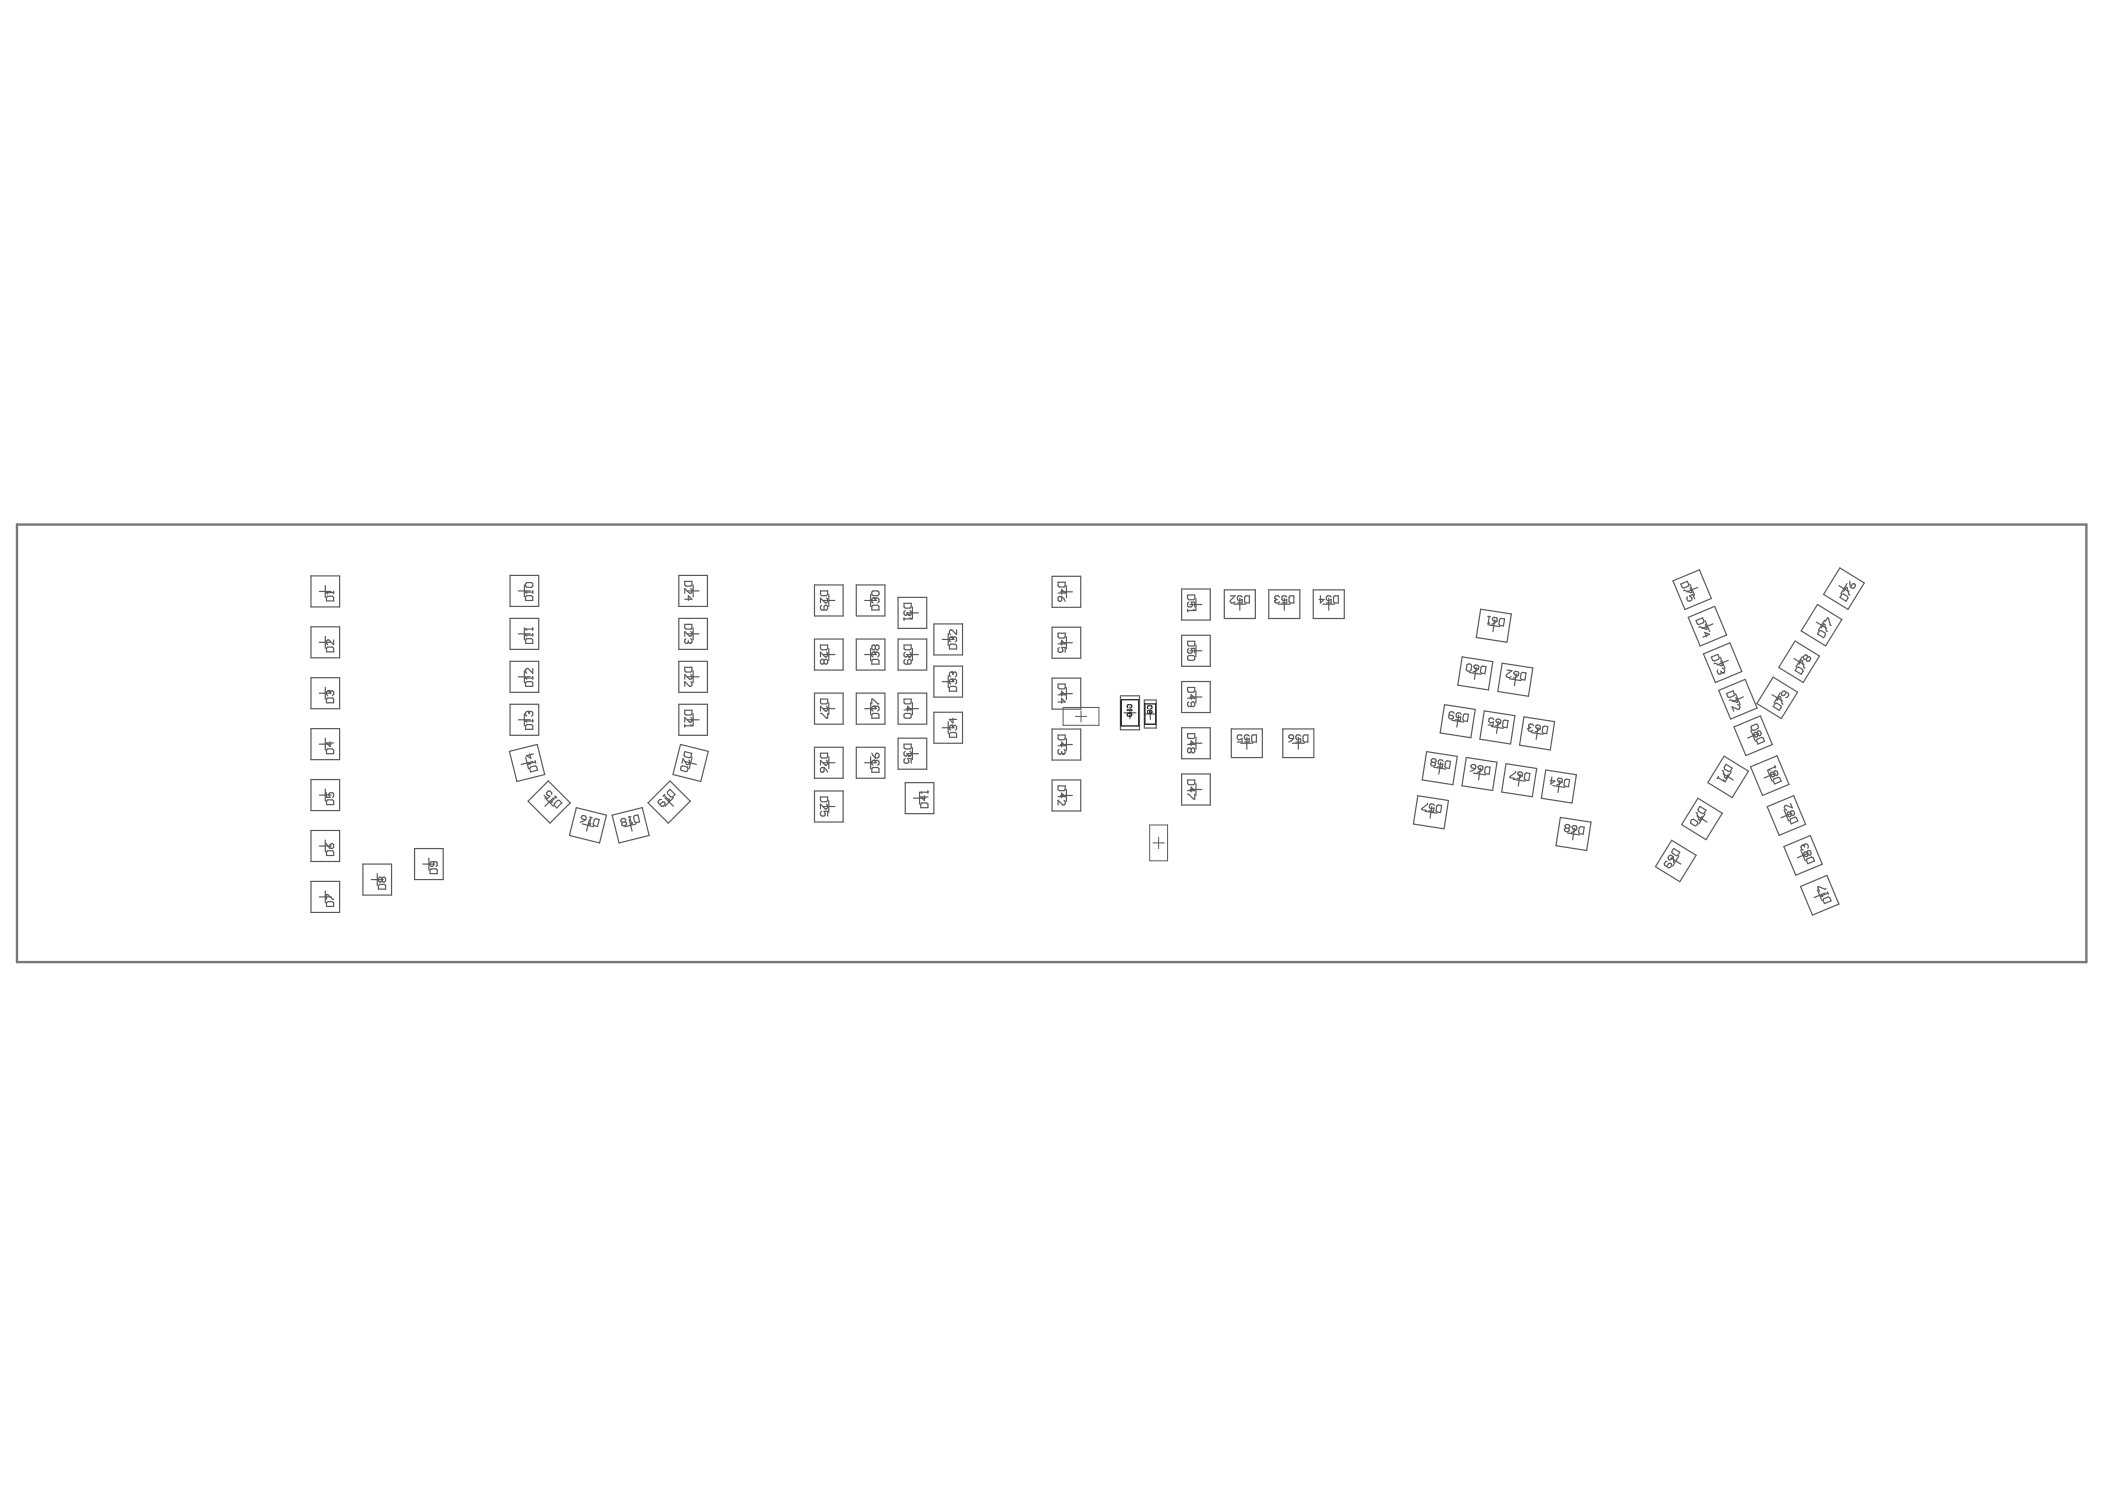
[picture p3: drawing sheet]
<svg xmlns="http://www.w3.org/2000/svg" width="297mm" height="210mm" viewBox="0 0 297 210" stroke-linecap="round" stroke-linejoin="round" font-family="sans-serif">
<g fill="none" stroke="#5a5a5a" stroke-width=".17">
<path d="M43.9 81.2h4v4.4h-4zM43.9 88.4h4v4.4h-4zM43.9 95.6h4v4.4h-4zM45.1 83.4h1.6M45.1 90.6h1.6M45.1 97.8h1.6M45.9 82.6v1.7M45.9 89.8v1.7M45.9 96.9v1.7M46.1 83.6h.1M46.1 84.3l.1-.2h.7l.2 .2v.5h-1zM46.1 91.5l.1-.2h.7l.2 .2v.5h-1z"/>
<path d="M46.1 98.6l.1-.1h.7l.2 .1v.5h-1zM46.1 83.6h1M46.1 83.6l.1 .2M46.4 97.5h.1M46.4 97.5h-.2l-.1 .1v.4l.1 .1M46.4 97.5l.2 .1M46.6 97.6l.1-.1h.2l.2 .1v.4l-.2 .1M46.6 97.6v.2M47.1 83.4v.4M47.1 90.3v.6l-.7-.6h-.2l-.1 .1v.4l.1 .1M72 81.2h4v4.3h-4zM72 87.2h4v4.4h-4z"/>
<path d="M72 93.3h4v4.4h-4zM72 99.3h4v4.4h-4zM73.2 83.4h1.6M73.2 89.4h1.6M73.2 95.5h1.6M74 82.5v1.7M74 88.6v1.7M74 94.6v1.7M74.2 83.5h.1M74.2 89.6h.1M74.2 88.7h.1M74.2 95.6h.1"/>
<path d="M74.2 84.2l.1-.2h.7l.2 .2v.5h-1zM74.2 96.3l.1-.2h.7l.2 .2v.5h-1zM74.2 82.3l.1-.1h.7l.2 .1v.4l-.2 .2h-.7l-.1-.2zM74.2 90.3l.1-.2h.7l.2 .2v.5h-1zM74.2 83.5h1M74.2 83.5l.1 .2M74.2 89.6h1M74.2 89.6l.1 .2M74.2 88.7h1M74.2 88.7l.1 .2M74.2 95.6h1M74.2 95.6l.1 .2"/>
<path d="M75.2 83.4v.3M75.2 88.6v.3M75.2 89.4v.4M75.2 94.3v.7l-.7-.7h-.2l-.1 .2v.3l.1 .2M75.2 95.5v.3M95.8 81.2h4v4.3h-4zM95.8 87.2h4v4.4h-4zM95.8 93.3h4v4.4h-4zM95.8 99.3h4v4.4h-4zM96.6 88.1h1v.5l-.1 .1h-.7l-.2-.1zM96.6 82h1v.5l-.1 .2h-.7l-.2-.2zM96.6 94.1h1v.5l-.1 .2h-.7l-.2-.2z"/>
<path d="M96.6 84.5h1l-.5-.5v.7M96.8 90.1l-.2 .2v.3l.2 .2h.2l.1-.2M97 83.4h1.6M97 89.4h1.6M97 95.5h1.6M97.1 90.6l.2 .2M97.1 90.4v.2M97.3 90.8h.1M97.5 90.1l.1 .2v.3l-.1 .2h-.2M97.5 96.1l.1 .2v.4l-.1 .1h-.2l-.7-.7v.7M97.5 83l.1 .2v.3l-.1 .2h-.2l-.7-.7v.7M97.5 89.1l.1 .1v.4l-.1 .2h-.2l-.7-.7v.7"/>
<path d="M97.5 95.1l.1 .2v.3l-.1 .2h-.2l-.7-.7v.7M97.8 82.5v1.7M97.8 88.6v1.7M97.8 94.6v1.7M114.9 97.8h4.1v4.4h-4.1zM114.9 82.5h4.1v4.4h-4.1zM114.9 90.1h4.1v4.4h-4.1zM115.8 83.4h1v.5l-.2 .1h-.7l-.1-.1zM115.8 91h1v.5l-.2 .2h-.7l-.1-.2zM115.8 98.6h1v.5l-.2 .2h-.7l-.1-.2zM115.9 85.4l-.1 .1v.4l.1 .1h.7l.2-.1v-.4l-.2-.1h-.1l-.2 .1v.5M116.1 100h1.7"/>
<path d="M116.1 92.3h1.7M116.1 84.7h1.7M116.3 93.2l-.2-.2h-.2l-.1 .2v.3l.1 .2h.2l.2-.2M116.3 93.2l.2-.2h.1l.2 .2v.3l-.2 .2h-.1l-.2-.2M116.3 93.2v.3M116.6 84.4l.2 .1v.4l-.2 .1h-.1l-.7-.6v.6M116.6 92l.2 .2v.3l-.2 .2h-.1l-.7-.7v.7M116.6 99.6l.2 .2v.3l-.2 .2h-.1l-.7-.7v.7M117 83.9v1.6M117 91.5v1.7M117 99.1v1.7M120.8 97.8h4.1v4.4h-4.1z"/>
<path d="M120.8 90.1h4.1v4.4h-4.1zM120.8 82.5h4.1v4.4h-4.1zM122 100h1.7M122 92.3h1.7M122 84.7h1.7M122.9 83.9v1.6M122.9 91.5v1.7M122.9 99.1v1.7M123 83.5l.2-.1h.7l.1 .1v.4l-.1 .1h-.7l-.2-.1zM123 99.3v-.7h.2l.7 .7h.1M123 93.2l.2-.2h.7l.1 .2v.5h-1zM123 85.5l.2-.1h.7l.1 .1v.6h-1z"/>
<path d="M123.4 84.4h.1M123.4 99.6h.1M123.4 92h.1M123.4 84.4h-.2l-.2 .1v.4l.2 .1M123.4 92h-.2l-.2 .2v.3l.2 .2M123.4 99.6h-.2l-.2 .2v.3l.2 .2M123.4 84.4l.1 .1M123.4 99.6l.1 .2M123.4 92l.1 .2M123.5 91.2l-.1-.2h-.2l-.2 .2v.3l.2 .2h.2l.1-.2M123.5 91.2l.2-.2h.2l.1 .2v.3l-.1 .2h-.2l-.2-.2M123.5 84.5l.2-.1h.2l.1 .1v.4l-.1 .1"/>
<path d="M123.5 92.2l.2-.2h.2l.1 .2v.3l-.1 .2M123.5 99.8l.2-.2h.2l.1 .2v.3l-.1 .2M123.5 84.5v.2M123.5 91.2v.3M123.5 92.2v.1M123.5 99.8v.2M126.7 97.8h4.1v4.4h-4.1zM126.7 90.1h4.1v4.4h-4.1zM126.7 84.3h4.1v4.3h-4.1zM127.6 98.6h1v.5l-.2 .2h-.7l-.1-.2zM127.6 91h1v.5l-.2 .2h-.7l-.1-.2zM127.6 85.1h1v.5l-.2 .2h-.7l-.1-.2z"/>
<path d="M127.6 87.1v.4M127.6 87.3h1M127.7 92l-.1 .2v.3l.1 .2h.2l.2-.2M127.7 93l-.1 .2v.3l.1 .2h.7l.2-.2v-.3l-.2-.2h-.2l-.1 .2v.5M127.7 86.1l-.1 .2v.3l.1 .2h.2l.2-.2M127.9 100h1.7M127.9 92.3h1.7M127.9 86.5h1.7M128.1 86.6l.1 .2M128.1 86.5v.1M128.1 92.3v.2M128.1 92.5l.1 .2"/>
<path d="M128.2 86.8h.1M128.2 92.7h.1M128.4 92l.2 .2v.3l-.2 .2h-.2M128.4 86.1l.2 .2v.3l-.2 .2h-.2M128.4 87.1l.2 .2M128.6 87.3h.1M128.7 85.6v1.7M128.7 91.5v1.7M128.7 99.1v1.7M131.8 88h4v4.4h-4zM131.8 94h4v4.3h-4zM133 90.2h1.6"/>
<path d="M133 96.2h1.6M133.8 89.4v1.6M133.8 95.3v1.7M134.1 96.8h.7l.2 .2v.5h-1v-.5zM134.1 90.9h.7l.2 .1v.5h-1v-.5zM134.3 89.9h.1M134.3 95.8h.1M134.3 94.8h.1M134.3 94.8h-.2l-.1 .2v.3l.1 .2M134.3 95.8h-.2l-.1 .2v.3l.1 .2M134.3 89.9h-.2l-.1 .1v.4l.1 .1M134.3 89.9l.2 .1"/>
<path d="M134.3 95.8l.2 .2M134.3 94.8l.2 .2M134.5 95l.1-.2h.2l.2 .2v.3l-.2 .2M134.5 96l.1-.2h.2l.2 .2v.3l-.2 .2M134.5 95v.1M134.5 96v.2M134.5 90l.1-.1h.2l.2 .1v.4l-.2 .1M134.5 90v.2M135 88.9v.6l-.7-.6h-.2l-.1 .1v.4l.1 .1M148.5 81.3h4v4.4h-4zM148.5 88.5h4v4.4h-4zM148.5 95.7h4v4.3h-4z"/>
<path d="M149.3 82.1h1v.5l-.2 .2h-.6l-.2-.2zM149.3 84.3l.2-.1h.3v.5l-.2 .1h-.1l-.2-.1zM149.3 89.3h1v.5l-.2 .2h-.6l-.2-.2zM149.3 96.5h1v.5l-.2 .2h-.6l-.2-.2zM149.3 83.7h1l-.5-.6v.7M149.3 90.8h1l-.5-.5v.7M149.3 98h1l-.5-.5v.7M149.3 99h1l-.5-.5v.7M149.5 91.3l-.2 .2v.3l.2 .2h.3l.2-.2-.2-.5h.5v.7M149.6 97.8h1.7M149.6 90.7h1.7M149.6 83.5h1.7"/>
<path d="M149.8 84.2l.5 .6M150.5 82.6v1.7M150.5 89.8v1.7M150.5 97v1.7M158.1 98.2h2.7v4.8h-2.7zM159.5 99.7v1.7M161.5 98.7h1.7v4h-1.7zM162.3 100v1.5M166.7 89.6h4.1v4.4h-4.1zM166.7 83.1h4.1v4.4h-4.1zM166.7 96.1h4.1v4.4h-4.1zM167.6 97h1v.5l-.2 .2h-.6l-.2-.2z"/>
<path d="M167.6 83.9h1v.5l-.2 .2h-.6l-.2-.2zM167.6 86v.3M167.6 90.5h1v.5l-.2 .1h-.6l-.2-.1zM167.6 92.6l.2-.1h.6l.2 .1v.4l-.2 .1h-.6l-.2-.1zM167.6 98.5h1l-.5-.5v.7M167.6 86.1h1M167.8 84.9l-.2 .2v.3l.2 .2h.3l.2-.2-.2-.5h.5v.7M167.8 91.5l-.2 .1v.4l.2 .1h.3l.2-.1-.2-.5h.5v.6M167.8 99l-.2 .2v.3l.2 .2h.6l.2-.2v-.3l-.2-.2h-.1l-.2 .2v.5M167.9 98.3h1.7M167.9 91.8h1.7M167.9 85.3h1.7"/>
<path d="M168.4 86l.2 .1M168.6 86.1h.1M168.8 84.4v1.7M168.8 91v1.6M168.8 97.5v1.7M172.8 83.2h4.3v4h-4.3zM173.6 84h.7l-.7 .7v.2l.2 .2h.3l.2-.2M174.1 85.2h1.7M175 84.4v1.7M175.3 84.2l-.2-.2h-.3l-.2 .2v.4l.2 .1 .5-.1v.5h-.7M175.6 84.2l.2-.2h.5v1.1h-.5l-.2-.2zM179 83.2h4.4v4h-4.4z"/>
<path d="M179.9 84.7h.1M179.9 84.7v.2l.1 .2h.4l.2-.2M180 84.6l-.1 .1M180 84.6h.2M180.4 85.2h1.7M180.6 84.2l-.2-.2h-.4l-.1 .2v.2l.1 .2M181.2 84.4v1.7M181.6 84.2l-.2-.2h-.3l-.2 .2v.4l.2 .1 .5-.1v.5h-.7M182.1 84h.5v1.1h-.5l-.2-.2v-.7zM185.3 83.2h4.4v4h-4.4zM186.3 84v1.1l.5-.5h-.6M186.7 85.2h1.6"/>
<path d="M187.5 84.4v1.7M187.8 84.2l-.1-.2h-.4l-.1 .2v.4l.1 .1 .5-.1v.5h-.6M188.3 84h.6v1.1h-.6l-.1-.2v-.7zM203.8 99.4l4.4 .7-.6 4-4.4-.7zM206.3 92.7l4.4 .6-.7 4-4.3-.6zM207 93.8l.2-.2 .3 .1 .2 .2-.1 .7-.2 .1-.4-.1-.1-.1zM207.4 94.9l1.6 .2M208 93.9l.2-.1 .3 .1 .2 .1-.1 .4-.5-.1-.1-.2zM208.3 94.2l-.2 1.6M208.6 94.4l-.7 .4M208.9 85.9l4.4 .7-.7 4-4.3-.7zM209 94.1l.2-.1h.5l-.2 1h-.5l-.1-.2z"/>
<path d="M210 88.1l1.6 .3M210 86.9l.3 .1M210 88h.1M210.1 87l-.1 1M210.2 87.8l-.2 .2M210.6 87.2l.2-.1h.3l.2 .2-.1 .4-.5-.1-.1-.2zM210.9 87.4l-.2 1.7M211.2 87.7l-.7 .3M211.6 87.4l.2-.2 .5 .1-.1 1-.5-.1-.2-.2zM212 93.6l4.3 .6-.6 4-4.3-.7zM212.7 94.5l.6 .1-.7 .6-.1 .1 .2 .2 .3 .1 .2-.2M213 95.8l1.7 .2"/>
<path d="M213.6 94.8l.2-.1h.4l.1 .2v.4l-.5-.1-.2-.2zM214 95.1l-.3 1.6M214.3 95.3l-.8 .4M214.6 95l.2-.2 .5 .1-.1 1-.5-.1-.2-.1zM236.1 81.9l3.7-1.5 1.7 4-3.7 1.6zM237.2 82.4l.9-.4 .2 .5-.1 .2-.6 .2h-.2zM238.1 84.2l-.1 .2 .1 .3 .3 .1 .3-.1 .1-.2-.4-.4 .5-.2 .2 .6M238.2 87.1l3.8-1.6 1.6 4.1-3.7 1.5zM238.5 82.4l.6 1.6M238.5 82.9l.3 .7h-.2l-.9-.3h-.1M239.3 87.5l1-.3 .2 .4-.1 .2-.7 .3-.2-.1zM239.6 82.9l-1.6 .6"/>
<path d="M240.4 92.2l3.7-1.5 1.7 4-3.7 1.6zM240.6 87.6l.7 1.5M240.6 88.1l.3 .6-.1 .1-.9-.4-.2 .1M240.8 89.8l-.2-.6 .6 .3-.9 .4M241.5 92.7l.9-.4 .2 .5-.1 .2-.6 .3-.2-.1zM241.7 88l-1.5 .7M242.4 94.5l-.1 .2 .1 .3 .3 .1h.1l.1-.3M242.5 97.4l3.8-1.6 1.6 4.1-3.7 1.5zM242.8 92.7l.6 1.6M242.8 93.2l.3 .7h-.2l-.9-.3h-.1M242.9 94.7v.1M242.9 94.8l.2 .1"/>
<path d="M243 94.2l.3 .1 .1 .3-.1 .3h-.2M243.1 94.9h.1M243.6 97.8l1-.3 .2 .4-.1 .2-.7 .3-.2-.1zM243.9 93.2l-1.6 .6M244.9 97.9l.7 1.5M244.9 98.4l.3 .6-.1 .1-.9-.4-.2 .1M245.2 99.4l.2 .1 .1 .3-.1 .2-.1 .1-.9-.4 .3 .6M246 98.3l-1.5 .7M250.1 98l1.4 .9M250.2 95.5l3.5 2.1-2.3 3.8-3.5-2.2zM250.5 99.2h.2l.6 .3 .1 .3-.3 .4-.9-.5zM250.8 98.8l.3-.6 .2 .1 .2 1h.1"/>
<path d="M251.2 97.7l-.9 1.5M252.1 97.6l-.3 .5h-.2l-.2-.1v-.2l.2-.3h.2l.6 .3v.3l-.2 .2-.2 .1M253.2 92.9l1.4 .9M253.3 90.4l3.4 2.1-2.3 3.8-3.4-2.1zM253.6 94.2l.2-.1 .6 .4v.2l-.2 .4-.9-.5zM253.8 93.7l.4-.6 .1 .1 .3 1 .1 .1M254.3 92.6l-.9 1.5M255.1 92.7l-.1-.2-.1-.1h-.3l-.1 .3v.3h.2h.2M255.1 92.7l.2-.1 .1 .1 .1 .3-.2 .2-.2 .1-.2-.1v-.2M255.1 92.7l-.2 .3M256.3 87.8l1.5 .8M256.5 85.3l3.4 2.1-2.3 3.7-3.4-2.1z"/>
<path d="M256.7 89l.3-.1 .5 .4 .1 .2-.3 .5-.8-.6zM257 88.6l.4-.6 .1 .1 .2 .9 .2 .1M257.5 87.5l-.9 1.4M257.5 87.7l.4-.6 .1 .1 .3 1h.1M259.5 82.6l1.4 .9M259.6 80.1l3.5 2.1-2.3 3.8-3.5-2.2zM259.9 83.8h.2l.6 .3 .1 .3-.3 .4-.9-.5zM260.2 83.4l.3-.6 .2 .1 .2 1h.1M260.6 82.3l-.8 1.5M261.1 82v.8M261.4 82.4l.2-.1 .2 .1v.3l-.2 .2-.2 .1-.3-.2zM43.9 102.8h4v4.4h-4z"/>
<path d="M43.9 110h4v4.3h-4zM43.9 117.1h4v4.4h-4zM45.1 105h1.6M45.1 112.2h1.6M45.1 119.3h1.6M45.9 104.1v1.7M45.9 111.3v1.7M45.9 118.5v1.7M46.1 105.8l.1-.2h.7l.2 .2v.5h-1zM46.1 111.8v.7h.5l-.2-.3v-.2l.2-.2h.3l.2 .2v.3l-.2 .2M46.1 113l.1-.2h.7l.2 .2v.5h-1zM46.1 119l.5 .7"/>
<path d="M46.6 119.2l.1-.2h.2l.2 .2v.3l-.2 .2h-.3zM46.6 104.6v.7l-.5-.5h1M58.5 119.7h4v4.4h-4zM71.9 106l3.9-1 1.1 4.3-4 .9zM73.2 101.5h1.6M74 100.7v1.7M74.2 101.7h.1M74.2 102.4l.1-.2h.7l.2 .2v.5h-1zM74.2 101.7h1M74.2 101.7l.1 .2M74.2 106.8l.4 1.6M74.5 100.4h.1"/>
<path d="M74.5 100.4h-.2l-.1 .1v.4l.1 .1M74.5 100.4l.2 .1M74.5 113l2.9-2.8 3.1 3.1-2.9 2.8zM74.6 107.7h.1M74.6 107.7l.2 .2M74.7 100.5l.1-.1h.2l.2 .1v.4l-.2 .1M74.7 100.5v.2M74.7 106.3l.2 .7-.6-.4 1-.2M74.9 108.2l.6-.2 .2 .2 .1 .4-.9 .3-.2-.5zM75.2 101.5v.4M75.2 107.4l-1.6 .4M75.5 107.3l.1 .4"/>
<path d="M75.6 107.5l-1 .2M76.9 112.5l1.2 1.2M77.7 113.1h.1M77.7 113.1h.3M77.9 112.1v-.3l-.3-.2h-.2l-.3 .2v.3l.5 .2-.3 .4-.5-.5M78.1 112.5l-1.2 1.2M78.2 113.4l.5-.5h.2l.4 .4-.7 .7-.4-.4zM78.3 112.3l.3 .2M78.4 112.4l-.7 .7M81.3 113.9l4.3 1.1-1 3.9-4.2-1zM82.1 115.2l.2-.2 .3 .1 .1 .2-.1 .3-.4-.1-.2-.2zM82.2 116.2l1.6 .4"/>
<path d="M82.6 115.6l-.7 .4M83.2 115.6l-.4 1.6M83.2 116.3h.1M83.3 115.3l.3 .1M83.4 116.2l-.2 .1M83.4 115.3l-.2 1M83.9 115.6l.2-.1 .5 .1-.3 1-.5-.1-.1-.2zM86.4 115l4.2-1.1 1 4-4.2 1zM88.2 115.9l.1-.2v-.1l-.2-.2-.4 .1-.1 .2v.2l.2 .1M88.2 115.9l.2 .2v.1l-.1 .2-.3 .1-.2-.1-.1-.2 .1-.2M88.2 115.9l-.4 .1M88.8 115.6l.4 1.6"/>
<path d="M89 115.2l-.3 .1 .2-.1 .2 1M89.1 116.2h.1M89.2 116l-.1 .2M89.5 115.1l.5-.1 .3 .9-.5 .2-.2-.2-.2-.6zM89.8 116.2l-1.6 .4M91.4 113.3l3.1-3.1 2.9 2.8-3.1 3.1zM93.4 112.8h-.3l-.2 .2v.3l.5 .4h.2l.2-.2v-.2l-.1-.2h-.2l-.4 .4M93.7 112.2l.7 .7M93.8 112.5l1.2 1.2M93.8 112.1l-.2 .2M94.2 111.7l.3-.3 .8 .7-.4 .3h-.2l-.5-.5zM94.4 112.9h.1"/>
<path d="M94.4 112.7v.2M95 112.5l-1.2 1.2M96 105l3.9 1-1 4.2-3.9-.9zM96.1 108.2l.2-.2 .7 .2 .1 .2-.1 .3-.2 .1-.7-.1-.1-.2zM96.6 100.2h1v.5l-.1 .2h-.7l-.2-.2zM96.6 102.2v.3M96.6 102.4h1M96.6 106l1 .3-.1 .5-.2 .1-.7-.2-.1-.2zM96.6 107.4l1.7 .4M97 101.5h1.6M97.2 107.2l.1 .2v.3l-.3 .2-.1-.1-.5-.8-.2 .7M97.5 101.2l.1 .2v.3l-.1 .2h-.2l-.7-.7v.7"/>
<path d="M97.5 102.2l.1 .2M97.6 102.4h.1M97.7 106.8l-.4 1.6M97.8 100.7v1.7M114.9 111.6h4.1v4.4h-4.1zM114.9 105.4h4.1v4.4h-4.1zM115.8 112.4h1v.5l-.2 .2h-.7l-.1-.2zM115.8 106.2h1v.6l-.2 .1h-.7l-.1-.1zM115.8 108.4l.1-.1h.4v.5l-.2 .1h-.2l-.1-.1zM115.8 100.6h.1l.7 .7h.2v-.7M115.9 114.4l-.1 .2v.3l.1 .2h.4l.2-.2-.2-.5h.5v.7M116.1 113.8h1.7"/>
<path d="M116.1 107.6h1.7M116.3 108.3l.5 .6M116.6 113.4l.2 .2v.3l-.2 .2h-.1l-.7-.7v.7M116.6 107.3l.2 .1v.4l-.2 .1h-.1l-.7-.6v.6M117 106.8v1.6M117 112.9v1.7M120.8 105.4h4.1v4.4h-4.1zM122 107.6h1.7M122.9 106.8v1.6M123 108.4l.2-.1h.7l.1 .1v.5h-1zM123 100.8l.2-.2h.7l.1 .2v.5h-1zM123 106.3l.5 .6"/>
<path d="M123.4 107.3h.1M123.4 107.3h-.2l-.2 .1v.4l.2 .1M123.4 107.3l.1 .1M123.5 106.4l.2-.1h.2l.1 .1v.4l-.1 .1h-.4zM123.5 107.4l.2-.1h.2l.1 .1v.4l-.1 .1M123.5 107.4v.2M126.7 104.1h4.1v4.4h-4.1zM127.6 105h1v.5l-.2 .1h-.7l-.1-.1zM127.6 100.8l.1-.2h.7l.2 .2v.3l-.2 .2h-.7l-.1-.2zM127.6 100.1h1l-.5-.5v.7M127.7 110.4h4.1v4.4h-4.1zM127.7 106l-.1 .2v.3l.1 .2h.2l.2-.2"/>
<path d="M127.7 107l-.1 .2v.3l.1 .2h.4l.1-.2-.1-.5h.5v.7M127.9 106.3h1.7M128.1 106.3v.2M128.1 106.5l.1 .2M128.2 106.7h.1M128.4 106l.2 .2v.3l-.2 .2h-.2M128.7 105.5v1.7M128.9 112.6h1.7M129.8 111.7v1.7M129.9 111.7h.1M129.9 113.4l.2-.1h.7l.1 .1v.5h-1zM129.9 111.7h1"/>
<path d="M129.9 111.7l.2 .2M130.4 112.3v.6l-.5-.5h1M130.9 111.6v.3M131.8 100.5h4v4.3h-4zM133 102.7h1.6M133.8 101.8v1.7M134.1 103.3h.7l.2 .2v.5h-1v-.5zM134.3 102.3h.1M134.3 102.3h-.2l-.1 .2v.3l.1 .2M134.3 102.3l.2 .2M134.5 102.5l.1-.2h.2l.2 .2v.3l-.2 .2M134.5 101.3v.7l-.5-.5h1"/>
<path d="M134.5 102.5v.2M148.5 110h4v4.4h-4zM148.5 102.8h4v4.4h-4zM149.3 110.9h1v.5l-.2 .1h-.6l-.2-.1zM149.3 103.7h1v.5l-.2 .2h-.6l-.2-.2zM149.3 112.4h1l-.5-.5v.6M149.3 105.2h1l-.5-.5v.7M149.5 105.7l-.2 .2v.3l.2 .2h.1l.2-.2M149.6 112.2h1.7M149.6 105h1.7M149.8 106v.2M149.8 106.2l.2 .2"/>
<path d="M150 106.4h.1M150.1 112.9l.2 .2v.3l-.2 .2h-.1l-.7-.7v.7M150.1 105.7l.2 .2v.3l-.2 .2h-.1M150.5 104.2v1.7M150.5 111.4v1.7M158.6 100.6h1.7M161.6 100.7h1.5M166.7 102.7h4.1v4.3h-4.1zM166.7 109.2h4.1v4.4h-4.1zM167.6 110h1v.5l-.2 .2h-.6l-.2-.2zM167.6 105h1l-.5-.5v.7M167.6 111.5h1l-.5-.5v.7"/>
<path d="M167.6 103.5h1v.5l-.2 .2h-.6l-.2-.2zM167.6 112h.2l.6 .7h.2v-.7M167.9 104.8h1.7M167.9 111.4h1.7M168.1 105.7l-.2-.2h-.1l-.2 .2v.3l.2 .2h.1l.2-.2M168.1 105.7l.2-.2h.1l.2 .2v.3l-.2 .2h-.1l-.2-.2M168.1 105.7v.3M168.8 104v1.7M168.8 110.5v1.7M173.8 102.8h4.3v4.1h-4.3zM175.1 104.8h1.7M175.3 103.8l-.2-.1h-.3l-.2 .1v.4l.2 .1 .5-.1v.5h-.7"/>
<path d="M175.9 104v1.7M176.3 103.8l-.2-.1h-.3l-.2 .1v.4l.2 .1 .5-.1v.5h-.7M176.6 103.8l.2-.1h.5v1h-.5l-.2-.2zM181 102.8h4.4v4.1h-4.4zM181.9 103.8l.1-.1h.4l.1 .1v.4h-.5l-.1-.2zM182.4 104.8h1.6M182.5 104.2l-.6 .5M183.2 104v1.7M183.5 103.8l-.1-.1h-.4l-.1 .1v.4l.1 .1 .5-.1v.5h-.6M183.9 103.8l.1-.1h.6v1h-.6l-.1-.2zM200.1 112.3l4.3 .6-.6 4-4.4-.7zM201.1 114.5l1.7 .2"/>
<path d="M201.3 106l4.3 .7-.6 4-4.3-.7zM201.4 113.3v.2l-.8 .5v.2l.7 .1M202.1 113.8l-.3 1.6M202.1 107.5l-.1-.2v-.1l.2-.2 .3 .1 .2 .2-.1 .1-.2 .2M202.1 107.5l-.2 .2v.1l.1 .2 .4 .1 .2-.2v-.1l-.2-.2M202.1 107.5l.3 .1M202.3 108.2l1.7 .3M202.4 113.6l-.1-.2h-.4l-.2 .1v.4l.1 .2 .6-.1-.1 .5-.7-.1M202.7 113.7l.2-.2 .5 .1-.1 1-.5-.1-.2-.1zM203.3 107.5l-.3 1.7M203.7 107.4l-.2-.2h-.3l-.2 .1-.1 .3 .2 .2 .5-.1-.1 .5-.6-.1M204 107.5l.2-.2 .5 .1-.2 1-.5-.1-.1-.2z"/>
<path d="M204.9 101.6l1.6 .3M205.2 100.6l-.2-.2h-.3l-.2 .1-.1 .7 .2 .2h.3l.2-.1v-.2l-.1-.2h-.5M205.8 100.9l-.2 1.7M206.2 100.8l-.2-.2-.3-.1-.2 .2v.3l.1 .2 .5-.1v.5l-.7-.1M206.5 100.8l.2-.1 .5 .1-.1 1-.5-.1-.2-.2zM206.9 106.9l4.3 .6-.6 4-4.3-.7zM207.6 108l.2-.2 .3 .1 .2 .2-.1 .3-.5-.1-.1-.2zM207.9 109.1l1.7 .2M208.2 108.4l-.7 .4M208.6 108.1l.2-.1h.3l.2 .2-.1 .4-.5-.1-.1-.2zM208.9 108.3l-.3 1.7M209.2 108.6l-.7 .4"/>
<path d="M209.4 100.3l4.4 .7-.6 3.9-4.4-.6zM209.6 108.3l.2-.2 .5 .1-.2 1-.5-.1-.1-.1zM210.5 102.5l1.6 .2M210.8 101.5l-.2-.2h-.3l-.2 .1v.3l.1 .2 .5-.1v.5l-.7-.1M211.1 101.6l.2-.2 .3 .1 .2 .2-.1 .3-.5-.1-.1-.2zM211.4 101.8l-.2 1.6M211.7 102l-.7 .4M212.1 101.7l.2-.1 .5 .1-.1 1-.5-.1-.2-.2zM212.5 107.7l4.3 .7-.6 4-4.3-.7zM213.5 109.9l1.7 .3M213.9 108.8v.2l-.8 .5v.2l.6 .1M214.2 109l.2-.1h.3l.2 .2-.1 .4-.5-.1-.1-.2z"/>
<path d="M214.5 109.2l-.3 1.7M214.8 109.5l-.7 .3M215 101.1l4.4 .7-.6 4-4.4-.7zM215.2 109.2l.2-.2 .5 .1-.2 1-.5-.1-.1-.2zM215.6 102.8h.1M215.6 102.8v.1l.2 .2 .3 .1 .2-.2M215.8 102.6h.2M215.8 102.6l-.2 .2M216.1 103.3l1.6 .3M216.4 102.4l-.1-.2-.4-.1-.2 .2v.1l.1 .2M216.7 102.4l.2-.1h.3l.2 .2-.1 .3h-.5l-.1-.2zM217 102.6l-.2 1.7"/>
<path d="M217.3 102.8l-.7 .4M217.7 102.6l.2-.2 .5 .1-.1 1-.5-.1-.2-.2zM218.1 108.6l4.3 .7-.6 4-4.3-.7zM219 109.6l-.2 1 .6-.4-.7-.1M219.1 110.8l1.7 .3M219.8 109.9l.2-.1h.3l.2 .2-.1 .3h-.5l-.1-.2zM220.1 110.1l-.3 1.7M220.2 115.3l4.3 .7-.6 4-4.3-.7zM220.4 110.3l-.7 .4M220.8 110.1l.2-.2 .5 .1-.2 1-.5-.1-.1-.2zM221 116.8l-.2 .1v.2l.1 .2h.3l.2-.1 .1-.2-.2-.2M221 116.8l-.2-.2 .1-.2 .2-.1h.3l.1 .2v.2l-.2 .1"/>
<path d="M221 116.8h.3M221.2 117.5l1.7 .3M221.9 116.6l.2-.1h.3l.1 .2v.3l-.5-.1-.2-.1zM222.2 116.8l-.3 1.7M222.5 117l-.8 .4M222.9 116.7l.2-.1 .5 .1-.2 1-.5-.1-.1-.2zM235.9 118.5l3.4 2.1-2.3 3.8-3.4-2.1zM236.2 119.7l.8 .5-.2 .4-.3 .1-.5-.3-.1-.3zM238.7 115.6h.3l.5 .3 .1 .2-.2 .3-.2 .1-.6-.4-.1-.2zM239.3 114.6l.2 .1 .2 .9 .1 .1 .4-.6M239.4 115.1l1.5 .9M239.6 112.6l3.4 2.1-2.3 3.7-3.4-2.1z"/>
<path d="M239.9 113.8l.8 .5-.2 .4-.3 .1-.5-.4-.1-.2zM240.6 114.8l-.9 1.4M242.4 109.7l.9 .5M242.5 109.5l-.2 .3M243 108.7l.2 .1 .2 .9 .1 .1 .4-.6M243.1 109.1l1.5 .9M243.2 110l.1 .2M243.3 110.2h.1M243.3 106.7l3.4 2.1-2.3 3.7-3.4-2.1zM243.6 107.8l.8 .6-.2 .4h-.3l-.5-.3-.1-.2zM244.3 108.9l-.9 1.4M244.7 102.5l3.7-1.5 1.7 4-3.7 1.6z"/>
<path d="M247 108.2l3.8-1.6 1.6 4.1-3.7 1.5zM247.1 103l.6 1.6M247.2 102.4l.6-.2h.2l.1 .4v.2l-.7 .2-.2-.1-.1-.3zM247.9 103.4l.1-.2 .2-.1 .2 .1 .1 .3-.1 .2-.1 .1-.2-.1M247.9 103.4l-.2-.1h-.1l-.1 .3 .1 .3 .2 .1 .2-.1 .1-.2M247.9 103.4l.2 .3M248 104.3l.6-.3 .2 .1 .2 .5-.9 .4-.2-.5zM248.2 103.5l-1.6 .6M249.4 113.8l3.7-1.6 1.7 4.1-3.7 1.5zM249.4 108.6l.7 1.6M249.6 108.6h.1M249.6 108.6l.2 .1"/>
<path d="M250.3 109l.1-.2 .1-.1 .3 .1 .1 .3-.1 .2-.2 .1-.2-.1M250.3 109l-.2-.1-.2 .1-.1 .2 .2 .3 .2 .1 .1-.1 .1-.2M250.3 109l.1 .3M250.3 109.9l.6-.3 .2 .1 .2 .5-.9 .4-.2-.5zM250.4 108l.2 .3M250.5 108.2l-.9 .4M250.5 109.1l-1.5 .6M251.7 119.4l3.8-1.5 1.6 4-3.7 1.6zM251.8 114.3l.6 1.5M252.6 114.6l.1-.2 .2-.1 .2 .1 .1 .3-.1 .3h-.1l-.2-.1M252.6 114.6l-.2-.1-.1 .1-.1 .2 .1 .3 .2 .1h.2l.1-.3M252.6 114.6l.2 .3"/>
<path d="M252.7 113.3l.2 .7-.9-.4-.1 .1-.1 .2 .1 .3 .2 .1M252.7 115.5l.6-.2 .2 .1 .2 .4-.9 .4-.2-.5zM252.9 114.7l-1.6 .7M254.1 119.9l.7 1.5M254.4 119.2h.1M254.4 119.2l-.2 .1-.1 .2 .2 .3 .2 .1M254.4 119.2l.2 .1M254.6 119.3l.1-.2 .1-.1 .3 .1 .1 .3-.1 .3M254.6 119.3l.1 .2M43.9 124.3h4v4.4h-4zM45.1 126.5h1.6M45.9 125.7v1.7"/>
<path d="M46.1 120.2l.1-.2h.7l.2 .2v.5h-1zM46.1 127.4l.1-.2h.7l.2 .2v.5h-1zM46.1 126.9v-.7h.1l.7 .7h.2M51.2 121.9h4.1v4.4h-4.1zM52.4 124.1h1.7M53.2 123.2v1.7M53.4 124.9l.2-.1h.6l.2 .1v.5h-1zM53.9 123.9l.2-.2h.1l.2 .2v.3l-.2 .2h-.1l-.2-.2M53.9 123.9l-.2-.2h-.1l-.2 .2v.3l.2 .2h.1l.2-.2M53.9 123.9v.3M59.7 121.9h1.7M60.5 121v1.7"/>
<path d="M60.7 122.7l.2-.1h.6l.2 .1v.5h-1zM61.2 121.6v.5l-.2 .1h-.1l-.2-.1v-.4l.2-.1h.6l.2 .1v.4l-.2 .1M235.3 121.5l-.3 .1-.2 .2 .1 .3 .6 .3h.2l.2-.3-.1-.3h-.1h-.2l-.3 .4M235.6 120.7l.2-.1 .3 .2-.3 .4-.2 .1-.2-.1v-.2zM235.8 121l1.4 .9M236.1 120.8l.1 .9M236.9 120.7l-.9 1.5M254.1 125l3.7-1.5 1.7 4-3.7 1.6zM255 120.2h-.2h-.2l-.1 .2 .2 .4h.2h.1l.1-.2M255 120.2l.1 .4M255 120.2l.1-.2h.1l.3 .1 .1 .3-.1 .2-.2 .1-.2-.1M255 121.2l.6-.3 .2 .1 .2 .5-.9 .3-.2-.4z"/>
<path d="M255.2 120.3l-1.5 .7M256.5 125.5l.6 1.6M257 126.4h.1M257 126.4l.2 .1M257.3 126.8l.7-.3 .2 .1 .2 .5-.9 .4-.2-.5zM257.6 126l-1.6 .6M257.7 125.4h-.2l-.9-.3h-.1l.2 .7M257.9 125.8l.1 .3M257.9 126l-.9 .4"/>
</g>
<path d="M150 99.8h5.1v2.5h-5.1zM151.7 101.1h1.6M152.5 100.3v1.6M162.2 116.4h2.6v5h-2.6zM162.7 118.9h1.6M163.5 118.1v1.6" fill="none" stroke="#5a5a5a" stroke-width=".14"/>
<path d="M158.2 98.7h2.5v3.7h-2.5zM161.6 99.3h1.5v2.9h-1.5z" fill="none" stroke="#080808" stroke-width=".17"/>
<path d="M159.2 99.8l-.1-.1 .1-.3h.4l.1 .1-.1 .3M162 100l-.1-.1 .1-.3h.4l.2 .1-.2 .3M159.1 100.2h.1M159.1 100.7l.1-.1h.4l.1 .3-.1 .1h-.4zM159.1 100.2h.6M159.2 100.1l-.1 .1M159.7 100.1v.2M162.4 100.2l.2 .1-.2 .3h-.4l-.1-.3 .1-.1 .2 .1v.3" fill="none" stroke="#080808" stroke-width=".14"/>
<path d="M2.4 74h292v61.7h-292z" fill="none" stroke="#787878" stroke-width=".34"/>
</svg>
